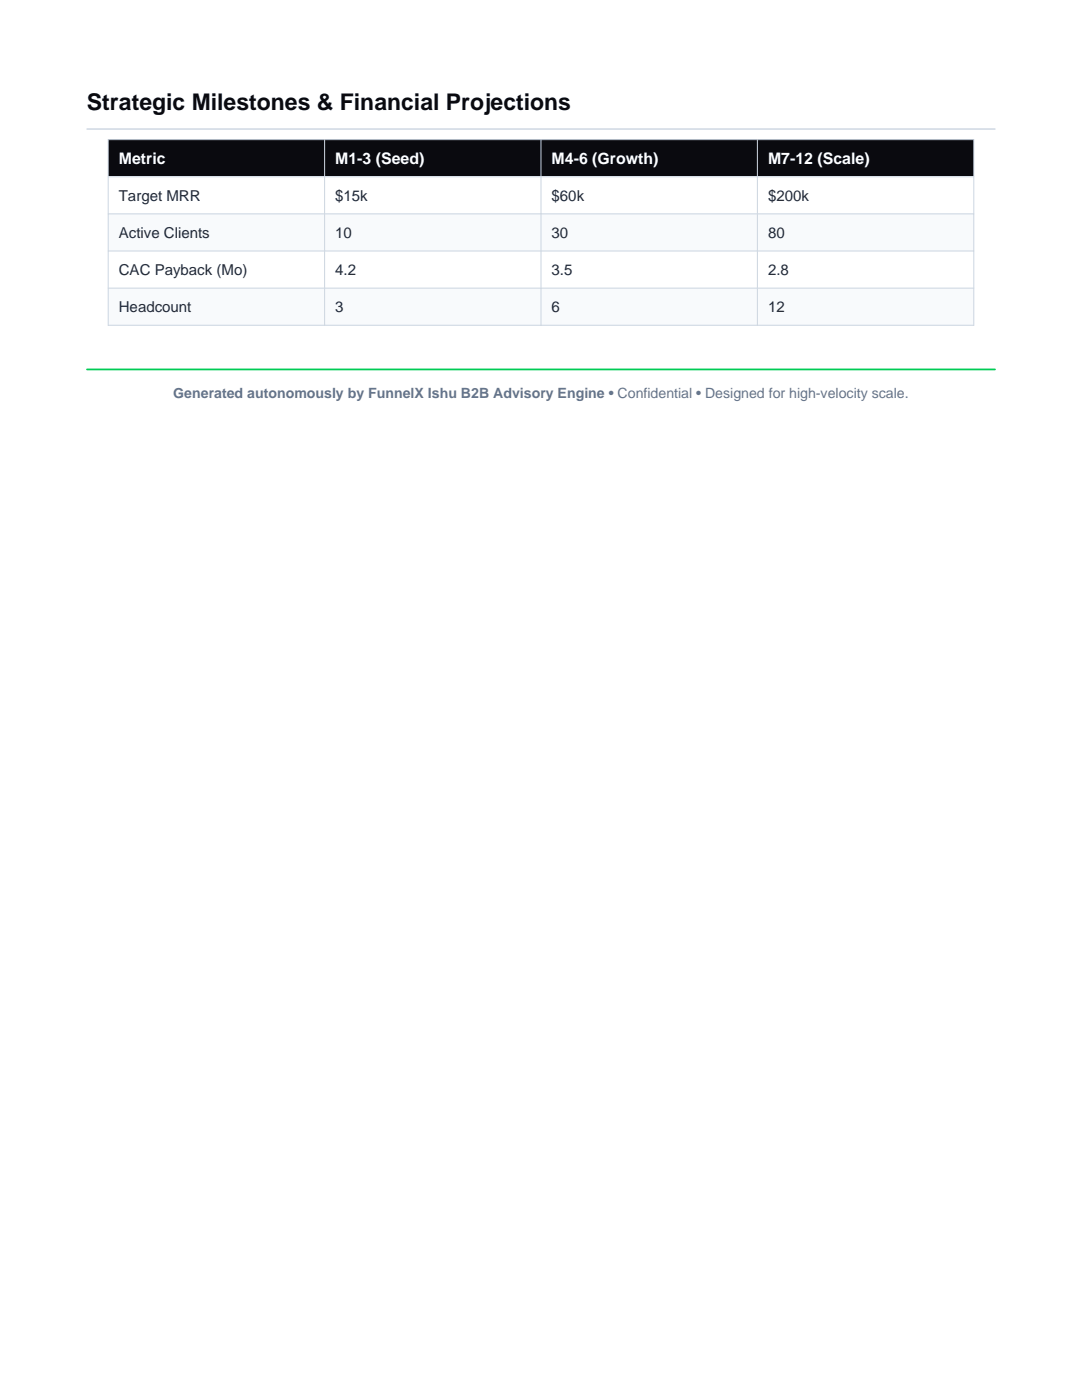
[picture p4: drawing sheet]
<svg xmlns="http://www.w3.org/2000/svg" width="216mm" height="279mm" viewBox="0 0 216 279" stroke-linecap="round" stroke-linejoin="round" font-family="sans-serif">
<defs><g id="words">
<text font-size="4.6" fill="#0a0a0f" x="17.4" y="21.9">Strategic Milestones &amp; Financial Projections</text>
<g font-size="3.2" fill="#fff">
<text x="23.7" y="32.8">Metric</text>
<text x="66.9" y="32.8">M1-3 (Seed)</text>
<text x="110.1" y="32.8">M4-6 (Growth)</text>
<text x="153.2" y="32.8">M7-12 (Scale)</text>
</g>
<g font-size="3" fill="#1e293b">
<text x="23.7" y="40">Target MRR</text>
<text x="66.9" y="40">$15k</text>
<text x="110.1" y="40">$60k</text>
<text x="153.2" y="40">$200k</text>
<text x="23.7" y="47.4">Active Clients</text>
<text x="66.9" y="47.4">10</text>
<text x="110.1" y="47.4">30</text>
<text x="153.2" y="47.4">80</text>
<text x="23.7" y="54.9">CAC Payback (Mo)</text>
<text x="66.9" y="54.9">4.2</text>
<text x="110.1" y="54.9">3.5</text>
<text x="153.2" y="54.9">2.8</text>
<text x="23.7" y="62.3">Headcount</text>
<text x="66.9" y="62.3">3</text>
<text x="110.1" y="62.3">6</text>
<text x="153.2" y="62.3">12</text>
</g>
<text font-size="2.8" fill="#64748b" x="34.6" y="79.4">Generated autonomously by FunnelX Ishu B2B Advisory Engine • Confidential • Designed for high-velocity scale.</text>
</g></defs>
<path d="M17.4 25.8h181.1" fill="none" stroke="#cbd5e1" stroke-width=".28"/>
<path d="M21.6 27.9h172.7v7.4h-172.7z" fill-rule="evenodd" fill="#0a0a0f"/>
<path d="M21.6 35.3h172.7v7.4h-172.7z" fill-rule="evenodd" fill="#fff"/>
<path d="M21.6 42.7h172.7v7.4h-172.7z" fill-rule="evenodd" fill="#f8fafc"/>
<path d="M21.6 50.1h172.7v7.4h-172.7z" fill-rule="evenodd" fill="#fff"/>
<path d="M21.6 57.5h172.7v7.4h-172.7z" fill-rule="evenodd" fill="#f8fafc"/>
<path d="M21.6 27.9h172.7v37h-172.7zM21.6 35.3h172.7M64.8 27.9v37M108 27.9v37M151.1 27.9v37M21.6 42.7h172.7M21.6 50.1h172.7M21.6 57.5h172.7" fill="none" stroke="#cbd5e1" stroke-width=".2"/>
<path d="M17.4 73.7h181.1" fill="none" stroke="#0c5" stroke-width=".35"/>
<use href="#words"/>
</svg>
